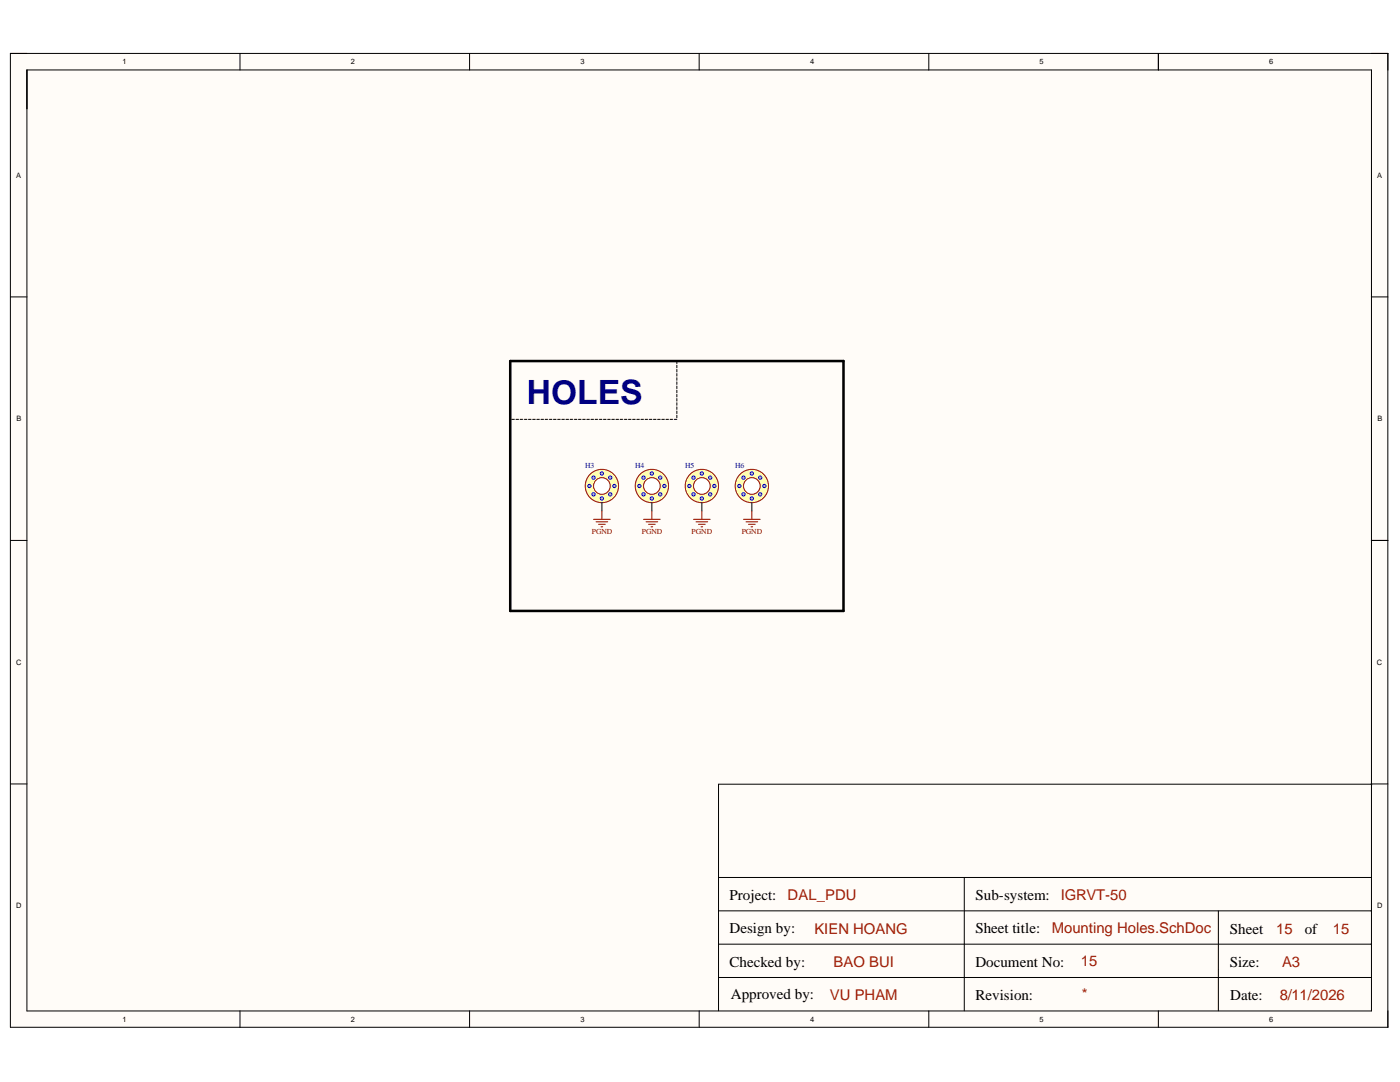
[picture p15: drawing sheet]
<svg xmlns="http://www.w3.org/2000/svg" width="279mm" height="216mm" viewBox="0 0 279 216" stroke-linecap="round" stroke-linejoin="round" font-family="sans-serif">
<defs><g id="words">
<text font-size="6.7" fill="#000080" x="105.1" y="80.6">HOLES</text>
<g font-size="3">
<text x="145.6" y="179.6">Project:</text>
<text x="194.7" y="179.6">Sub-system:</text>
<text x="145.6" y="186.1">Design by:</text>
<text x="194.7" y="186.1">Sheet title:</text>
<text x="245.5" y="186.3">Sheet</text>
<text x="260.4" y="186.3">of</text>
<text x="145.6" y="192.9">Checked by:</text>
<text x="194.7" y="192.9">Document No:</text>
<text x="245.4" y="192.9">Size:</text>
<text x="145.9" y="199.4">Approved by:</text>
<text x="194.7" y="199.6">Revision:</text>
<text x="245.5" y="199.6">Date:</text>
</g>
<g font-size="3" fill="#a61c00">
<text x="157.2" y="179.6">DAL_PDU</text>
<text x="211.7" y="179.6">IGRVT-50</text>
<text x="162.5" y="186.3">KIEN HOANG</text>
<text x="209.9" y="186.1">Mounting Holes.SchDoc</text>
<text x="254.7" y="186.3">15</text>
<text x="266" y="186.3">15</text>
<text x="166.4" y="192.9">BAO BUI</text>
<text x="215.7" y="192.8">15</text>
<text x="255.9" y="192.9">A3</text>
<text x="165.6" y="199.6">VU PHAM</text>
<text x="215.9" y="199.4">*</text>
<text x="255.4" y="199.6">8/11/2026</text>
</g>
<g font-size="1.5">
<text x="24.4" y="12.9">1</text>
<text x="70" y="12.9">2</text>
<text x="115.9" y="12.9">3</text>
<text x="161.7" y="12.9">4</text>
<text x="207.5" y="12.9">5</text>
<text x="253.3" y="12.9">6</text>
<text x="3.3" y="35.5">A</text>
<text x="274.8" y="35.5">A</text>
<text x="3.3" y="84.1">B</text>
<text x="274.9" y="84.1">B</text>
<text x="3.2" y="132.7">C</text>
<text x="274.8" y="132.7">C</text>
<text x="3.3" y="181.3">D</text>
<text x="274.8" y="181.3">D</text>
<text x="24.4" y="203.9">1</text>
<text x="70" y="203.9">2</text>
<text x="115.9" y="203.9">3</text>
<text x="161.7" y="203.9">4</text>
<text x="207.5" y="203.9">5</text>
<text x="253.3" y="203.9">6</text>
</g>
<g font-size="1.5" fill="#000080">
<text x="116.8" y="93.4">H3</text>
<text x="126.8" y="93.4">H4</text>
<text x="136.7" y="93.4">H5</text>
<text x="146.7" y="93.4">H6</text>
</g>
<g font-size="1.5" fill="#800000">
<text x="118.1" y="106.6">PGND</text>
<text x="128.1" y="106.6">PGND</text>
<text x="138" y="106.6">PGND</text>
<text x="148" y="106.6">PGND</text>
</g>
</g></defs>
<g fill="#fffcf8">
<path d="M2.1 10.7h274.9v194.3h-274.9z" fill-rule="evenodd"/>
<path d="M5.4 14h268.3v187.7h-268.3z" fill-rule="evenodd"/>
</g>
<g fill="none" stroke="#000" stroke-width=".2">
<path d="M5.4 14h268.3v187.7h-268.3zM47.9 10.7v3.3M93.7 10.7v3.3M139.5 10.7v3.3M185.4 10.7v3.3M231.2 10.7v3.3M277 10.7v194.3h-274.9v-194.3h274.9v3.3M2.1 59.2h3.3M273.7 59.2h3.3M2.1 107.8h3.3M273.7 107.8h3.3M2.1 156.4h3.3"/>
<path d="M273.7 156.4h3.3M273.7 156.6v-.1h-130.3v45.2M143.4 175.1h130.2M192.4 175.1v26.6M143.4 188.4h130.2M143.4 181.7h130.2M143.4 195h130.2M243.2 181.7v20M47.9 201.7v3.3M93.7 201.7v3.3M139.5 201.7v3.3M185.4 201.7v3.3"/>
<path d="M231.2 201.7v3.3M277 201.7v3.3"/>
</g>
<circle cx="120.1" cy="97" r="3.3" fill="#ffffb0"/>
<circle cx="120.1" cy="97" r="3.3" fill="none" stroke="#800000" stroke-width=".2"/>
<circle cx="120.1" cy="97" r="1.66" fill="#fff"/>
<circle cx="120.1" cy="97" r="1.66" fill="none" stroke="#800000" stroke-width=".2"/>
<circle cx="120.1" cy="94.5" r=".33" fill="#c0c0c0"/>
<circle cx="120.1" cy="94.5" r=".33" fill="none" stroke="#00f" stroke-width=".2"/>
<circle cx="120.1" cy="99.5" r=".33" fill="#c0c0c0"/>
<circle cx="120.1" cy="99.5" r=".33" fill="none" stroke="#00f" stroke-width=".2"/>
<circle cx="117.6" cy="97" r=".33" fill="#c0c0c0"/>
<circle cx="117.6" cy="97" r=".33" fill="none" stroke="#00f" stroke-width=".2"/>
<circle cx="122.6" cy="97" r=".33" fill="#c0c0c0"/>
<circle cx="122.6" cy="97" r=".33" fill="none" stroke="#00f" stroke-width=".2"/>
<circle cx="121.8" cy="95.3" r=".33" fill="#c0c0c0"/>
<circle cx="121.8" cy="95.3" r=".33" fill="none" stroke="#00f" stroke-width=".2"/>
<circle cx="118.5" cy="95.3" r=".33" fill="#c0c0c0"/>
<circle cx="118.5" cy="95.3" r=".33" fill="none" stroke="#00f" stroke-width=".2"/>
<circle cx="118.5" cy="98.6" r=".33" fill="#c0c0c0"/>
<circle cx="118.5" cy="98.6" r=".33" fill="none" stroke="#00f" stroke-width=".2"/>
<circle cx="121.8" cy="98.6" r=".33" fill="#c0c0c0"/>
<circle cx="121.8" cy="98.6" r=".33" fill="none" stroke="#00f" stroke-width=".2"/>
<path d="M120.1 100.3v1.7" fill="none" stroke="#000" stroke-width=".2"/>
<path d="M118.5 103.6h3.3M119 104.1h2.3M119.5 104.6h1.3M120 105.1h.3M120.1 102v1.6" fill="none" stroke="#800000" stroke-width=".2"/>
<circle cx="140.1" cy="97" r="3.3" fill="#ffffb0"/>
<circle cx="140.1" cy="97" r="3.3" fill="none" stroke="#800000" stroke-width=".2"/>
<circle cx="140.1" cy="97" r="1.66" fill="#fff"/>
<circle cx="140.1" cy="97" r="1.66" fill="none" stroke="#800000" stroke-width=".2"/>
<circle cx="140.1" cy="94.5" r=".33" fill="#c0c0c0"/>
<circle cx="140.1" cy="94.5" r=".33" fill="none" stroke="#00f" stroke-width=".2"/>
<circle cx="140.1" cy="99.5" r=".33" fill="#c0c0c0"/>
<circle cx="140.1" cy="99.5" r=".33" fill="none" stroke="#00f" stroke-width=".2"/>
<circle cx="137.6" cy="97" r=".33" fill="#c0c0c0"/>
<circle cx="137.6" cy="97" r=".33" fill="none" stroke="#00f" stroke-width=".2"/>
<circle cx="142.6" cy="97" r=".33" fill="#c0c0c0"/>
<circle cx="142.6" cy="97" r=".33" fill="none" stroke="#00f" stroke-width=".2"/>
<circle cx="141.7" cy="95.3" r=".33" fill="#c0c0c0"/>
<circle cx="141.7" cy="95.3" r=".33" fill="none" stroke="#00f" stroke-width=".2"/>
<circle cx="138.4" cy="95.3" r=".33" fill="#c0c0c0"/>
<circle cx="138.4" cy="95.3" r=".33" fill="none" stroke="#00f" stroke-width=".2"/>
<circle cx="138.4" cy="98.6" r=".33" fill="#c0c0c0"/>
<circle cx="138.4" cy="98.6" r=".33" fill="none" stroke="#00f" stroke-width=".2"/>
<circle cx="141.7" cy="98.6" r=".33" fill="#c0c0c0"/>
<circle cx="141.7" cy="98.6" r=".33" fill="none" stroke="#00f" stroke-width=".2"/>
<path d="M140.1 100.3v1.7" fill="none" stroke="#000" stroke-width=".2"/>
<path d="M138.4 103.6h3.3M138.9 104.1h2.3M139.4 104.6h1.3M139.9 105.1h.3M140.1 102v1.6" fill="none" stroke="#800000" stroke-width=".2"/>
<circle cx="150" cy="97" r="3.3" fill="#ffffb0"/>
<circle cx="150" cy="97" r="3.3" fill="none" stroke="#800000" stroke-width=".2"/>
<circle cx="150" cy="97" r="1.66" fill="#fff"/>
<circle cx="150" cy="97" r="1.66" fill="none" stroke="#800000" stroke-width=".2"/>
<circle cx="150" cy="94.5" r=".33" fill="#c0c0c0"/>
<circle cx="150" cy="94.5" r=".33" fill="none" stroke="#00f" stroke-width=".2"/>
<circle cx="150" cy="99.5" r=".33" fill="#c0c0c0"/>
<circle cx="150" cy="99.5" r=".33" fill="none" stroke="#00f" stroke-width=".2"/>
<circle cx="147.6" cy="97" r=".33" fill="#c0c0c0"/>
<circle cx="147.6" cy="97" r=".33" fill="none" stroke="#00f" stroke-width=".2"/>
<circle cx="152.5" cy="97" r=".33" fill="#c0c0c0"/>
<circle cx="152.5" cy="97" r=".33" fill="none" stroke="#00f" stroke-width=".2"/>
<circle cx="151.7" cy="95.3" r=".33" fill="#c0c0c0"/>
<circle cx="151.7" cy="95.3" r=".33" fill="none" stroke="#00f" stroke-width=".2"/>
<circle cx="148.4" cy="95.3" r=".33" fill="#c0c0c0"/>
<circle cx="148.4" cy="95.3" r=".33" fill="none" stroke="#00f" stroke-width=".2"/>
<circle cx="148.4" cy="98.6" r=".33" fill="#c0c0c0"/>
<circle cx="148.4" cy="98.6" r=".33" fill="none" stroke="#00f" stroke-width=".2"/>
<circle cx="151.7" cy="98.6" r=".33" fill="#c0c0c0"/>
<circle cx="151.7" cy="98.6" r=".33" fill="none" stroke="#00f" stroke-width=".2"/>
<g fill="none" stroke="#000" stroke-width=".2">
<path d="M135.1 72v.6M135.1 72.9v.5M135.1 73.7v.5M135.1 74.5v.6M135.1 75.4v.5M135.1 76.2v.5M135.1 77v.6M135.1 77.9v.5M135.1 78.7v.5M135.1 79.5v.5M102.1 83.7h.6M103 83.7h.5"/>
<path d="M103.8 83.7h.5M104.6 83.7h.6M105.5 83.7h.5M106.3 83.7h.5M107.1 83.7h.6M108 83.7h.5M108.8 83.7h.5M109.6 83.7h.5M110.5 83.7h.5M111.3 83.7h.5M112.1 83.7h.5M112.9 83.7h.6"/>
<path d="M113.8 83.7h.5M114.6 83.7h.5M115.4 83.7h.6M116.3 83.7h.5M117.1 83.7h.5M117.9 83.7h.6M118.8 83.7h.5M119.6 83.7h.5M120.4 83.7h.6M121.3 83.7h.5M122.1 83.7h.5M122.9 83.7h.5"/>
<path d="M123.8 83.7h.5M124.6 83.7h.5M125.4 83.7h.5M126.2 83.7h.6M127.1 83.7h.5M127.9 83.7h.5M128.7 83.7h.6M129.6 83.7h.5M130.4 83.7h.5M131.2 83.7h.6M132.1 83.7h.5M132.9 83.7h.5"/>
<path d="M133.7 83.7h.6M134.6 83.7h.5M135.1 80.4v.5M135.1 81.2v.5M135.1 82v.5M135.1 82.8v.6M150 100.3v1.7"/>
</g>
<path d="M148.4 103.6h3.3M148.9 104.1h2.3M149.4 104.6h1.3M149.9 105.1h.3M150 102v1.6" fill="none" stroke="#800000" stroke-width=".2"/>
<path d="M101.8 72h66.5v49.9h-66.5z" fill="none" stroke="#000" stroke-width=".51"/>
<circle cx="130.1" cy="97" r="3.3" fill="#ffffb0"/>
<circle cx="130.1" cy="97" r="3.3" fill="none" stroke="#800000" stroke-width=".2"/>
<circle cx="130.1" cy="97" r="1.66" fill="#fff"/>
<circle cx="130.1" cy="97" r="1.66" fill="none" stroke="#800000" stroke-width=".2"/>
<circle cx="130.1" cy="94.5" r=".33" fill="#c0c0c0"/>
<circle cx="130.1" cy="94.5" r=".33" fill="none" stroke="#00f" stroke-width=".2"/>
<circle cx="130.1" cy="99.5" r=".33" fill="#c0c0c0"/>
<circle cx="130.1" cy="99.5" r=".33" fill="none" stroke="#00f" stroke-width=".2"/>
<circle cx="127.6" cy="97" r=".33" fill="#c0c0c0"/>
<circle cx="127.6" cy="97" r=".33" fill="none" stroke="#00f" stroke-width=".2"/>
<circle cx="132.6" cy="97" r=".33" fill="#c0c0c0"/>
<circle cx="132.6" cy="97" r=".33" fill="none" stroke="#00f" stroke-width=".2"/>
<circle cx="131.8" cy="95.3" r=".33" fill="#c0c0c0"/>
<circle cx="131.8" cy="95.3" r=".33" fill="none" stroke="#00f" stroke-width=".2"/>
<circle cx="128.4" cy="95.3" r=".33" fill="#c0c0c0"/>
<circle cx="128.4" cy="95.3" r=".33" fill="none" stroke="#00f" stroke-width=".2"/>
<circle cx="128.4" cy="98.6" r=".33" fill="#c0c0c0"/>
<circle cx="128.4" cy="98.6" r=".33" fill="none" stroke="#00f" stroke-width=".2"/>
<circle cx="131.8" cy="98.6" r=".33" fill="#c0c0c0"/>
<circle cx="131.8" cy="98.6" r=".33" fill="none" stroke="#00f" stroke-width=".2"/>
<path d="M130.1 100.3v1.7" fill="none" stroke="#000" stroke-width=".2"/>
<path d="M128.4 103.6h3.4M128.9 104.1h2.4M129.4 104.6h1.4M129.9 105.1h.4M130.1 102v1.6" fill="none" stroke="#800000" stroke-width=".2"/>
<use href="#words"/>
</svg>
